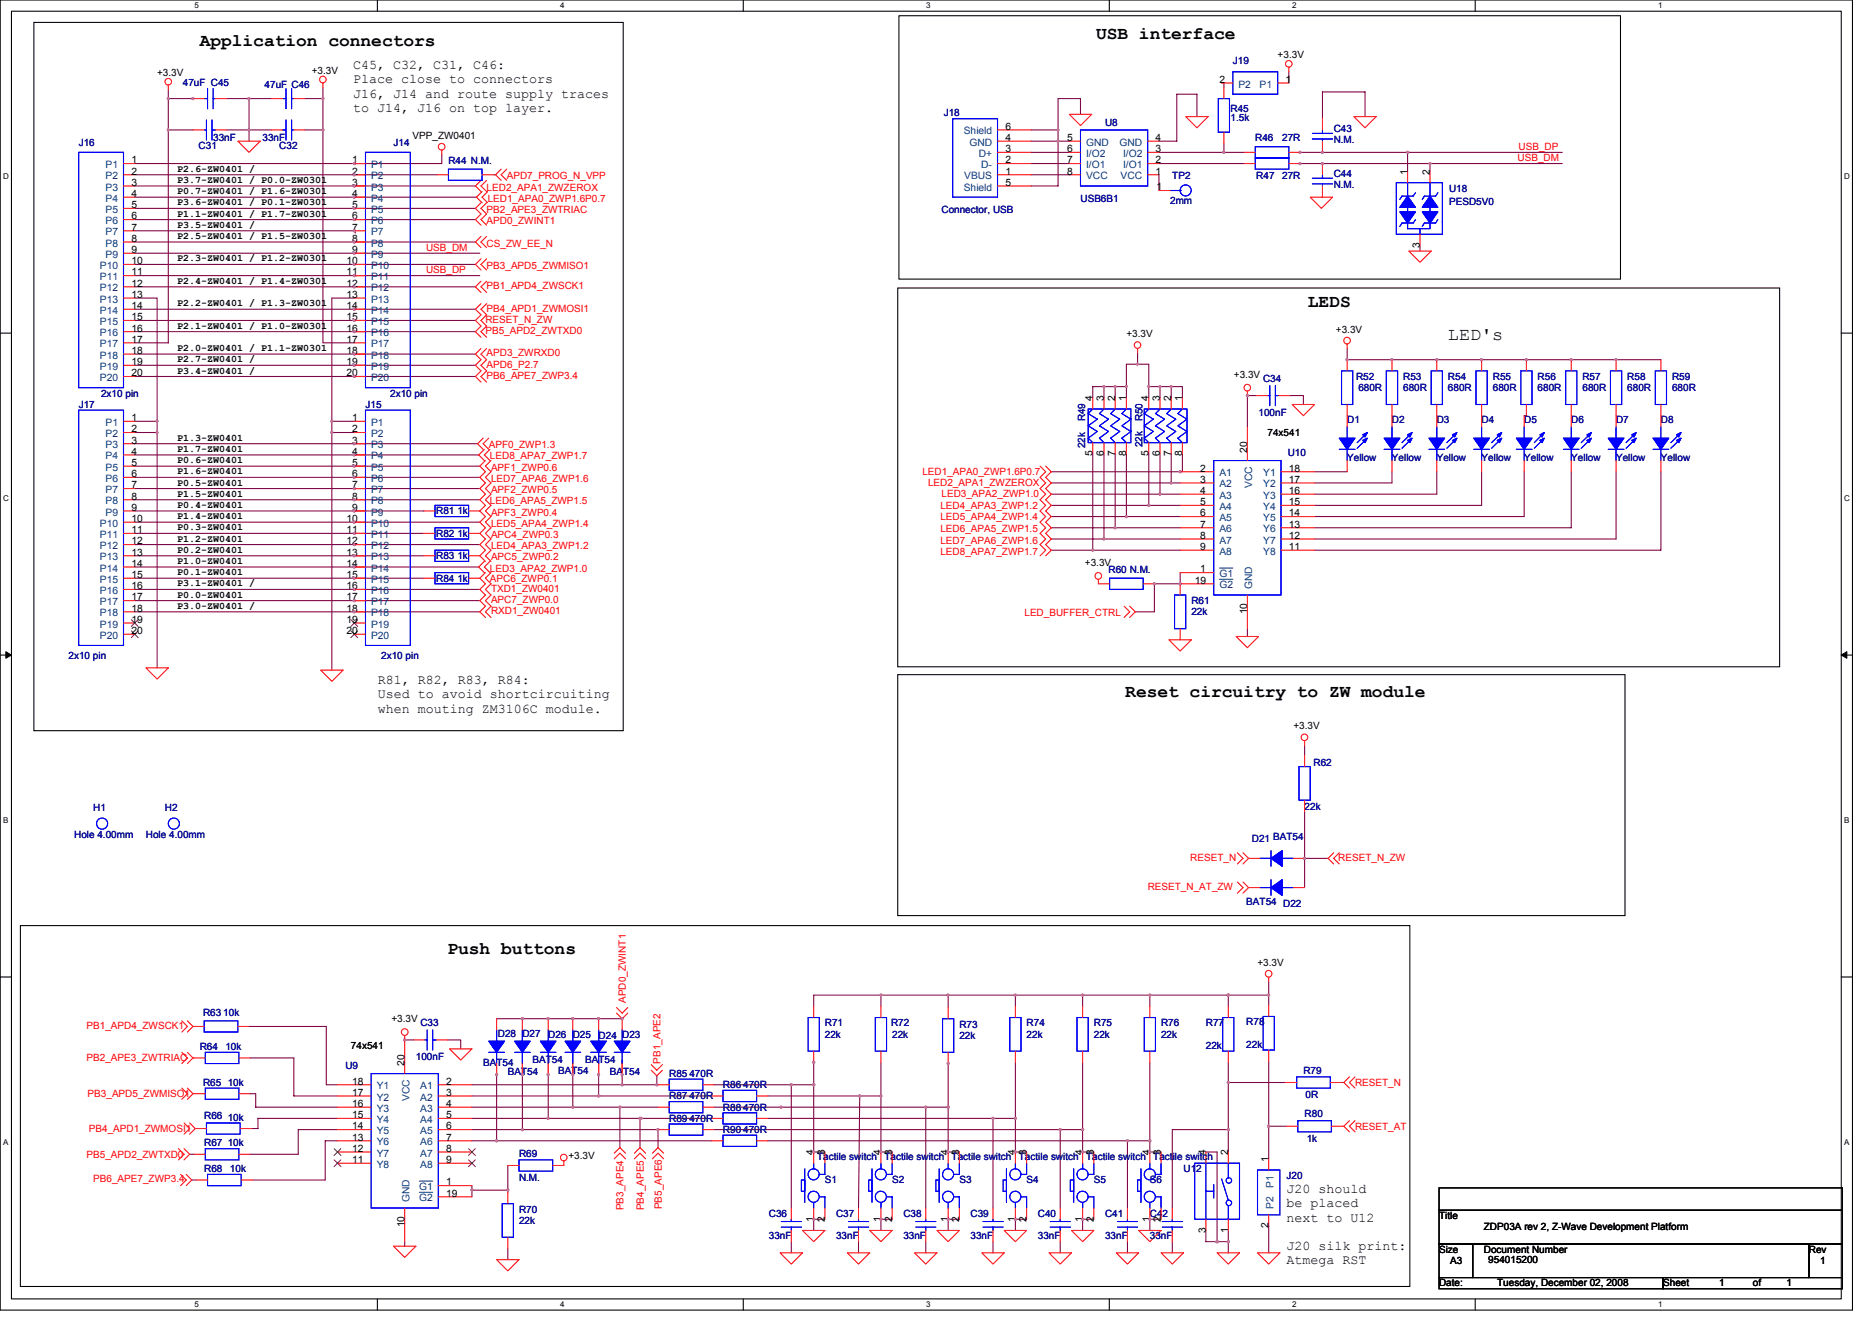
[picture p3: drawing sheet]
<svg xmlns="http://www.w3.org/2000/svg" width="297mm" height="210mm" viewBox="0 0 297 210" stroke-linecap="round" stroke-linejoin="round" font-family="sans-serif">
<defs><g id="words">
<g font-size="2.8">
<text x="31.7" y="7.3">Application connectors</text>
<text x="173.9" y="6.3">USB interface</text>
<text x="207.5" y="48.7">LEDS</text>
<text x="229.8" y="54">LED's</text>
<text x="178.6" y="110.6">Reset circuitry to ZW module</text>
<text x="71" y="151.3">Push buttons</text>
</g>
<g font-size="2.1">
<text x="56" y="10.9">C45, C32, C31, C46:</text>
<text x="56" y="13.2">Place close to connectors</text>
<text x="56" y="15.5">J16, J14 and route supply traces</text>
<text x="56" y="17.7">to J14, J16 on top layer.</text>
<text x="60" y="108.5">R81, R82, R83, R84:</text>
<text x="60" y="110.8">Used to avoid shortcircuiting</text>
<text x="60" y="113.1">when mouting ZM3106C module.</text>
<text x="204.1" y="189.3">J20 should</text>
<text x="204.1" y="191.5">be placed</text>
<text x="204.1" y="193.8">next to U12</text>
<text x="204.1" y="198.3">J20 silk print:</text>
<text x="204.1" y="200.6">Atmega RST</text>
</g>
<g font-size="1.6">
<text x="49.5" y="11.7">+3.3V</text>
<text x="202.7" y="9.2">+3.3V</text>
<text x="24.9" y="12.1">+3.3V</text>
<text x="193.5" y="13.1">2</text>
<text x="204" y="13.1">1</text>
<text x="65.5" y="22">VPP_ZW0401</text>
<text x="159.5" y="22.4">4</text>
<text x="159.5" y="20.6">6</text>
<text x="169.3" y="22.4">5</text>
<text x="183.4" y="22.4">4</text>
<text x="20.8" y="25.9">1</text>
<text x="20.8" y="27.7">2</text>
<text x="20.8" y="29.5">3</text>
<text x="28.1" y="27.3">P2.6-ZW0401 /</text>
<text x="28.1" y="29">P3.7-ZW0401 / P0.0-ZW0301</text>
<text x="55.9" y="25.9">1</text>
<text x="55.9" y="27.7">2</text>
<text x="55.9" y="29.5">3</text>
<text x="159.5" y="29.5">5</text>
<text x="159.5" y="24.2">3</text>
<text x="159.5" y="27.7">1</text>
<text x="159.5" y="25.9">2</text>
<text x="169.3" y="24.2">6</text>
<text x="169.3" y="25.9">7</text>
<text x="169.3" y="27.7">8</text>
<text x="183.4" y="27.7">1</text>
<text x="183.4" y="25.9">2</text>
<text x="183.4" y="24.2">3</text>
<text x="223.3" y="27.7" transform="rotate(-90 223.3 27.7)">1</text>
<text x="226.9" y="27.7" transform="rotate(-90 226.9 27.7)">2</text>
<text x="20.8" y="31.3">4</text>
<text x="20.8" y="33">5</text>
<text x="20.8" y="34.8">6</text>
<text x="28.1" y="30.8">P0.7-ZW0401 / P1.6-ZW0301</text>
<text x="28.1" y="32.6">P3.6-ZW0401 / P0.1-ZW0301</text>
<text x="28.1" y="34.4">P1.1-ZW0401 / P1.7-ZW0301</text>
<text x="55.9" y="31.3">4</text>
<text x="55.9" y="33">5</text>
<text x="55.9" y="34.8">6</text>
<text x="183.5" y="30.2">1</text>
<text x="20.8" y="36.6">7</text>
<text x="20.8" y="38.4">8</text>
<text x="20.8" y="40.2">9</text>
<text x="20.8" y="41.9">10</text>
<text x="28.1" y="36.2">P3.5-ZW0401 /</text>
<text x="28.1" y="37.9">P2.5-ZW0401 / P1.5-ZW0301</text>
<text x="28.1" y="41.5">P2.3-ZW0401 / P1.2-ZW0301</text>
<text x="55" y="41.9">10</text>
<text x="55.9" y="36.6">7</text>
<text x="55.9" y="38.4">8</text>
<text x="55.9" y="40.2">9</text>
<text x="225.3" y="39.3" transform="rotate(-90 225.3 39.3)">3</text>
<text x="20.8" y="43.7">11</text>
<text x="20.8" y="45.5">12</text>
<text x="20.8" y="47.3">13</text>
<text x="28.1" y="45">P2.4-ZW0401 / P1.4-ZW0301</text>
<text x="55" y="43.7">11</text>
<text x="55" y="45.5">12</text>
<text x="55" y="47.3">13</text>
<text x="20.8" y="49">14</text>
<text x="20.8" y="50.8">15</text>
<text x="20.8" y="52.6">16</text>
<text x="28.1" y="48.6">P2.2-ZW0401 / P1.3-ZW0301</text>
<text x="28.1" y="52.2">P2.1-ZW0401 / P1.0-ZW0301</text>
<text x="55" y="49">14</text>
<text x="55" y="50.8">15</text>
<text x="55" y="52.6">16</text>
<text x="178.7" y="53.5">+3.3V</text>
<text x="212" y="52.8">+3.3V</text>
<text x="20.8" y="54.4">17</text>
<text x="20.8" y="56.2">18</text>
<text x="20.8" y="57.9">19</text>
<text x="20.8" y="59.7">20</text>
<text x="28.1" y="55.7">P2.0-ZW0401 / P1.1-ZW0301</text>
<text x="28.1" y="57.5">P2.7-ZW0401 /</text>
<text x="28.1" y="59.3">P3.4-ZW0401 /</text>
<text x="55" y="54.4">17</text>
<text x="55" y="56.2">18</text>
<text x="55" y="57.9">19</text>
<text x="55" y="59.7">20</text>
<text x="195.8" y="59.9">+3.3V</text>
<text x="173.4" y="63.6" transform="rotate(-90 173.4 63.6)">4</text>
<text x="175.2" y="63.6" transform="rotate(-90 175.2 63.6)">3</text>
<text x="176.9" y="63.6" transform="rotate(-90 176.9 63.6)">2</text>
<text x="178.7" y="63.6" transform="rotate(-90 178.7 63.6)">1</text>
<text x="182.3" y="63.6" transform="rotate(-90 182.3 63.6)">4</text>
<text x="184" y="63.6" transform="rotate(-90 184 63.6)">3</text>
<text x="185.8" y="63.6" transform="rotate(-90 185.8 63.6)">2</text>
<text x="187.6" y="63.6" transform="rotate(-90 187.6 63.6)">1</text>
<text x="20.8" y="66.8">1</text>
<text x="20.8" y="68.6">2</text>
<text x="20.8" y="70.4">3</text>
<text x="28.1" y="69.9">P1.3-ZW0401</text>
<text x="28.1" y="71.7">P1.7-ZW0401</text>
<text x="55.9" y="66.8">1</text>
<text x="55.9" y="68.6">2</text>
<text x="55.9" y="70.4">3</text>
<text x="197.9" y="71.8" transform="rotate(-90 197.9 71.8)">20</text>
<text x="201.1" y="69.2">74x541</text>
<text x="20.8" y="72.2">4</text>
<text x="20.8" y="73.9">5</text>
<text x="20.8" y="75.7">6</text>
<text x="20.8" y="77.5">7</text>
<text x="28.1" y="75.3">P1.6-ZW0401</text>
<text x="28.1" y="73.5">P0.6-ZW0401</text>
<text x="28.1" y="77">P0.5-ZW0401</text>
<text x="55.9" y="72.2">4</text>
<text x="55.9" y="73.9">5</text>
<text x="55.9" y="75.7">6</text>
<text x="55.9" y="77.5">7</text>
<text x="173.4" y="72.4" transform="rotate(-90 173.4 72.4)">5</text>
<text x="175.2" y="72.4" transform="rotate(-90 175.2 72.4)">6</text>
<text x="176.9" y="72.4" transform="rotate(-90 176.9 72.4)">7</text>
<text x="178.7" y="72.4" transform="rotate(-90 178.7 72.4)">8</text>
<text x="182.3" y="72.4" transform="rotate(-90 182.3 72.4)">5</text>
<text x="184" y="72.4" transform="rotate(-90 184 72.4)">6</text>
<text x="185.8" y="72.4" transform="rotate(-90 185.8 72.4)">7</text>
<text x="187.6" y="72.4" transform="rotate(-90 187.6 72.4)">8</text>
<text x="190.5" y="74.8">2</text>
<text x="190.5" y="76.6">3</text>
<text x="204.5" y="74.8">18</text>
<text x="204.5" y="76.6">17</text>
<text x="20.8" y="79.3">8</text>
<text x="20.8" y="81">9</text>
<text x="20.8" y="82.8">10</text>
<text x="28.1" y="78.8">P1.5-ZW0401</text>
<text x="28.1" y="80.6">P0.4-ZW0401</text>
<text x="28.1" y="82.4">P1.4-ZW0401</text>
<text x="55" y="82.8">10</text>
<text x="55.9" y="79.3">8</text>
<text x="55.9" y="81">9</text>
<text x="190.5" y="78.4">4</text>
<text x="190.5" y="80.2">5</text>
<text x="190.5" y="81.9">6</text>
<text x="190.5" y="83.7">7</text>
<text x="204.5" y="78.4">16</text>
<text x="204.5" y="80.2">15</text>
<text x="204.5" y="81.9">14</text>
<text x="204.5" y="83.7">13</text>
<text x="20.8" y="84.6">11</text>
<text x="20.8" y="86.4">12</text>
<text x="20.8" y="88.2">13</text>
<text x="20.8" y="89.9">14</text>
<text x="28.1" y="84.2">P0.3-ZW0401</text>
<text x="28.1" y="85.9">P1.2-ZW0401</text>
<text x="28.1" y="87.7">P0.2-ZW0401</text>
<text x="28.1" y="89.5">P1.0-ZW0401</text>
<text x="55" y="84.6">11</text>
<text x="55" y="86.4">12</text>
<text x="55" y="88.2">13</text>
<text x="55" y="89.9">14</text>
<text x="172.1" y="89.8">+3.3V</text>
<text x="190.5" y="85.5">8</text>
<text x="190.5" y="87.3">9</text>
<text x="204.5" y="85.5">12</text>
<text x="204.5" y="87.3">11</text>
<text x="20.8" y="91.7">15</text>
<text x="20.8" y="93.5">16</text>
<text x="20.8" y="95.3">17</text>
<text x="28.1" y="94.8">P0.0-ZW0401</text>
<text x="28.1" y="91.3">P0.1-ZW0401</text>
<text x="28.1" y="93">P3.1-ZW0401 /</text>
<text x="55" y="91.7">15</text>
<text x="55" y="93.5">16</text>
<text x="55" y="95.3">17</text>
<text x="189.6" y="92.6">19</text>
<text x="190.5" y="90.8">1</text>
<text x="20.8" y="97">18</text>
<text x="20.8" y="98.8">19</text>
<text x="20.8" y="100.6">20</text>
<text x="28.1" y="96.6">P3.0-ZW0401 /</text>
<text x="55" y="97">18</text>
<text x="55" y="98.8">19</text>
<text x="55" y="100.6">20</text>
<text x="197.9" y="97.5" transform="rotate(-90 197.9 97.5)">10</text>
<text x="205.2" y="115.7">+3.3V</text>
<text x="199.5" y="153.3">+3.3V</text>
<text x="55.7" y="166.4">74x541</text>
<text x="62.1" y="162.2">+3.3V</text>
<text x="55.9" y="172.1">18</text>
<text x="55.9" y="173.9">17</text>
<text x="64.2" y="169.1" transform="rotate(-90 64.2 169.1)">20</text>
<text x="70.8" y="172.1">2</text>
<text x="70.8" y="173.9">3</text>
<text x="55.9" y="175.6">16</text>
<text x="55.9" y="177.4">15</text>
<text x="55.9" y="179.2">14</text>
<text x="70.8" y="175.6">4</text>
<text x="70.8" y="177.4">5</text>
<text x="70.8" y="179.2">6</text>
<text x="55.9" y="181">13</text>
<text x="55.9" y="182.8">12</text>
<text x="55.9" y="184.5">11</text>
<text x="70.8" y="181">7</text>
<text x="70.8" y="182.8">8</text>
<text x="70.8" y="184.5">9</text>
<text x="90.2" y="183.8">+3.3V</text>
<text x="129.1" y="183.3" transform="rotate(-90 129.1 183.3)">4</text>
<text x="130.9" y="183.3" transform="rotate(-90 130.9 183.3)">3</text>
<text x="139.8" y="183.3" transform="rotate(-90 139.8 183.3)">4</text>
<text x="141.5" y="183.3" transform="rotate(-90 141.5 183.3)">3</text>
<text x="150.4" y="183.3" transform="rotate(-90 150.4 183.3)">4</text>
<text x="152.2" y="183.3" transform="rotate(-90 152.2 183.3)">3</text>
<text x="161.1" y="183.3" transform="rotate(-90 161.1 183.3)">4</text>
<text x="162.9" y="183.3" transform="rotate(-90 162.9 183.3)">3</text>
<text x="171.8" y="183.3" transform="rotate(-90 171.8 183.3)">4</text>
<text x="173.5" y="183.3" transform="rotate(-90 173.5 183.3)">3</text>
<text x="182.4" y="183.3" transform="rotate(-90 182.4 183.3)">4</text>
<text x="184.2" y="183.3" transform="rotate(-90 184.2 183.3)">3</text>
<text x="191.3" y="183.3" transform="rotate(-90 191.3 183.3)">4</text>
<text x="194.9" y="183.3" transform="rotate(-90 194.9 183.3)">2</text>
<text x="201.3" y="184.4" transform="rotate(-90 201.3 184.4)">1</text>
<text x="70.8" y="188.1">1</text>
<text x="70.8" y="189.9">19</text>
<text x="64.2" y="194.7" transform="rotate(-90 64.2 194.7)">10</text>
<text x="129.1" y="193.8" transform="rotate(-90 129.1 193.8)">1</text>
<text x="130.9" y="193.8" transform="rotate(-90 130.9 193.8)">2</text>
<text x="139.8" y="193.8" transform="rotate(-90 139.8 193.8)">1</text>
<text x="141.5" y="193.8" transform="rotate(-90 141.5 193.8)">2</text>
<text x="150.4" y="193.8" transform="rotate(-90 150.4 193.8)">1</text>
<text x="152.2" y="193.8" transform="rotate(-90 152.2 193.8)">2</text>
<text x="161.1" y="193.8" transform="rotate(-90 161.1 193.8)">1</text>
<text x="162.9" y="193.8" transform="rotate(-90 162.9 193.8)">2</text>
<text x="171.8" y="193.8" transform="rotate(-90 171.8 193.8)">1</text>
<text x="173.5" y="193.8" transform="rotate(-90 173.5 193.8)">2</text>
<text x="182.4" y="193.8" transform="rotate(-90 182.4 193.8)">1</text>
<text x="184.2" y="193.8" transform="rotate(-90 184.2 193.8)">2</text>
<text x="191.3" y="195.6" transform="rotate(-90 191.3 195.6)">3</text>
<text x="194.9" y="195.6" transform="rotate(-90 194.9 195.6)">1</text>
<text x="201.3" y="194.9" transform="rotate(-90 201.3 194.9)">2</text>
<text x="228.3" y="193.4">Title</text>
<text x="235.5" y="195.2">ZDP03A rev 2, Z-Wave Development Platform</text>
<text x="228.3" y="198.8">Size</text>
<text x="230.1" y="200.6">A3</text>
<text x="235.5" y="198.8">Document Number</text>
<text x="236.2" y="200.4">954015200</text>
<text x="287" y="198.8">Rev</text>
<text x="288.8" y="200.6">1</text>
<text x="228.3" y="204.1">Date:</text>
<text x="237.6" y="204.1">Tuesday, December 02, 2008</text>
<text x="263.9" y="204.1">Sheet</text>
<text x="272.8" y="204.1">1</text>
<text x="278.1" y="204.1">of</text>
<text x="283.5" y="204.1">1</text>
</g>
<g font-size="1.6" fill="#000080">
<text x="195.6" y="10.1">J19</text>
<text x="29" y="13.7">47uF C45</text>
<text x="42" y="14">47uF C46</text>
<text x="195.3" y="17.8">R45</text>
<text x="12.5" y="23.1">J16</text>
<text x="31.5" y="23.6">C31</text>
<text x="33.8" y="22.4">33nF</text>
<text x="41.7" y="22.4">33nF</text>
<text x="44.3" y="23.6">C32</text>
<text x="62.4" y="23.1">J14</text>
<text x="149.8" y="18.5">J18</text>
<text x="175.3" y="19.9">U8</text>
<text x="195.3" y="19.2">1.5k</text>
<text x="199.2" y="22.4">R46</text>
<text x="203.4" y="22.4">27R</text>
<text x="211.6" y="21">C43</text>
<text x="211.6" y="22.8">N.M.</text>
<text x="71.2" y="26">R44 N.M.</text>
<text x="186" y="28.4">TP2</text>
<text x="199.3" y="28.4">R47</text>
<text x="203.4" y="28.4">27R</text>
<text x="211.6" y="28.1">C44</text>
<text x="211.6" y="29.9">N.M.</text>
<text x="149.4" y="33.8">Connector, USB</text>
<text x="171.4" y="32">USB6B1</text>
<text x="185.7" y="32.4">2mm</text>
<text x="229.9" y="30.4">U18</text>
<text x="229.9" y="32.5">PESD5V0</text>
<text x="12.5" y="64.7">J17</text>
<text x="16" y="62.9">2x10 pin</text>
<text x="58" y="64.7">J15</text>
<text x="61.9" y="62.9">2x10 pin</text>
<text x="199.7" y="66">100nF</text>
<text x="200.4" y="60.6">C34</text>
<text x="215.2" y="60.3">R52</text>
<text x="215.5" y="62">680R</text>
<text x="222.6" y="60.3">R53</text>
<text x="222.6" y="62">680R</text>
<text x="229.8" y="60.3">R54</text>
<text x="229.8" y="62">680R</text>
<text x="236.9" y="60.3">R55</text>
<text x="236.9" y="62">680R</text>
<text x="244" y="60.3">R56</text>
<text x="244" y="62">680R</text>
<text x="251.1" y="60.3">R57</text>
<text x="251.1" y="62">680R</text>
<text x="258.2" y="60.3">R58</text>
<text x="258.2" y="62">680R</text>
<text x="265.3" y="60.3">R59</text>
<text x="265.3" y="62">680R</text>
<text x="172.2" y="71.1" transform="rotate(-90 172.2 71.1)">22k</text>
<text x="172.2" y="66.8" transform="rotate(-90 172.2 66.8)">R49</text>
<text x="181.3" y="71" transform="rotate(-90 181.3 71)">22k</text>
<text x="181.3" y="66.8" transform="rotate(-90 181.3 66.8)">R50</text>
<text x="213.8" y="67">D1</text>
<text x="220.9" y="67">D2</text>
<text x="228" y="67">D3</text>
<text x="235.1" y="67">D4</text>
<text x="241.8" y="67">D5</text>
<text x="249.3" y="67">D6</text>
<text x="256.4" y="67">D7</text>
<text x="263.5" y="67">D8</text>
<text x="204.3" y="72.4">U10</text>
<text x="213.8" y="73.1">Yellow</text>
<text x="220.9" y="73.1">Yellow</text>
<text x="228" y="73.1">Yellow</text>
<text x="235.1" y="73.1">Yellow</text>
<text x="241.8" y="73.1">Yellow</text>
<text x="249.3" y="73.1">Yellow</text>
<text x="256.4" y="73.1">Yellow</text>
<text x="263.5" y="73.1">Yellow</text>
<text x="69.2" y="81.6">R81 1k</text>
<text x="69.2" y="88.7">R83 1k</text>
<text x="69.2" y="85.2">R82 1k</text>
<text x="69.2" y="92.3">R84 1k</text>
<text x="175.9" y="90.8">R60 N.M.</text>
<text x="189" y="95.8">R61</text>
<text x="189" y="97.6">22k</text>
<text x="10.9" y="104.5">2x10 pin</text>
<text x="60.5" y="104.5">2x10 pin</text>
<text x="208.4" y="121.6">R62</text>
<text x="14.8" y="128.7">H1</text>
<text x="26.2" y="128.7">H2</text>
<text x="207" y="128.5">22k</text>
<text x="11.8" y="133">Hole 4.00mm</text>
<text x="23.2" y="133">Hole 4.00mm</text>
<text x="198.6" y="133.5">D21 BAT54</text>
<text x="197.8" y="143.7">BAT54 D22</text>
<text x="32.2" y="161.3">R63 10k</text>
<text x="31.7" y="166.6">R64</text>
<text x="35.8" y="166.6">10k</text>
<text x="66.7" y="162.9">C33</text>
<text x="79" y="164.5">D28 D27</text>
<text x="87" y="164.6">D26 D25</text>
<text x="95" y="164.8">D24 D23</text>
<text x="130.9" y="162.9">R71</text>
<text x="130.9" y="164.6">22k</text>
<text x="141.4" y="162.9">R72</text>
<text x="141.6" y="164.6">22k</text>
<text x="152.2" y="163">R73</text>
<text x="152.2" y="164.8">22k</text>
<text x="162.9" y="162.9">R74</text>
<text x="162.9" y="164.6">22k</text>
<text x="173.6" y="162.9">R75</text>
<text x="173.6" y="164.6">22k</text>
<text x="184.2" y="162.9">R76</text>
<text x="184.2" y="164.6">22k</text>
<text x="191.3" y="162.9">R77</text>
<text x="191.3" y="166.4">22k</text>
<text x="197.8" y="162.7">R78</text>
<text x="197.8" y="166.2">22k</text>
<text x="32.2" y="172.3">R65 10k</text>
<text x="54.8" y="169.6">U9</text>
<text x="66" y="168.2">100nF</text>
<text x="76.7" y="169.1">BAT54</text>
<text x="80.6" y="170.5">BAT54</text>
<text x="84.5" y="168.7">BAT54</text>
<text x="88.6" y="170.3">BAT54</text>
<text x="92.9" y="168.7">BAT54</text>
<text x="96.8" y="170.5">BAT54</text>
<text x="106.2" y="170.9">R85 470R</text>
<text x="114.7" y="172.6">R86 470R</text>
<text x="206.8" y="170.3">R79</text>
<text x="32.4" y="177.6">R66</text>
<text x="36.1" y="177.8">10k</text>
<text x="106.2" y="174.4">R87 470R</text>
<text x="106.2" y="178">R89 470R</text>
<text x="114.7" y="176.2">R88 470R</text>
<text x="114.7" y="179.7">R90 470R</text>
<text x="207" y="177.3">R80</text>
<text x="207.2" y="174.2">0R</text>
<text x="32.4" y="181.9">R67 10k</text>
<text x="32.4" y="186">R68</text>
<text x="36.5" y="186">10k</text>
<text x="82.4" y="183.5">R69</text>
<text x="129.7" y="184">Tactile switch</text>
<text x="140.3" y="184">Tactile switch</text>
<text x="151" y="184">Tactile switch</text>
<text x="161.7" y="184">Tactile switch</text>
<text x="172.3" y="184">Tactile switch</text>
<text x="183" y="184">Tactile switch</text>
<text x="187.8" y="186">U12</text>
<text x="207.3" y="181.2">1k</text>
<text x="82.4" y="187.4">N.M.</text>
<text x="130.9" y="187.7">S1</text>
<text x="141.6" y="187.7">S2</text>
<text x="152.2" y="187.7">S3</text>
<text x="162.9" y="187.7">S4</text>
<text x="173.6" y="187.7">S5</text>
<text x="182.5" y="187.7">S6</text>
<text x="204.1" y="187">J20</text>
<text x="82.4" y="192.4">R70</text>
<text x="82.4" y="194.2">22k</text>
<text x="122" y="193.1">C36</text>
<text x="122" y="196.6">33nF</text>
<text x="132.7" y="193.1">C37</text>
<text x="132.7" y="196.6">33nF</text>
<text x="143.3" y="193.1">C38</text>
<text x="143.3" y="196.6">33nF</text>
<text x="154" y="193.1">C39</text>
<text x="154" y="196.6">33nF</text>
<text x="164.7" y="193.1">C40</text>
<text x="164.7" y="196.6">33nF</text>
<text x="175.3" y="193.1">C41</text>
<text x="175.3" y="196.6">33nF</text>
<text x="182.5" y="193.1">C42</text>
<text x="182.5" y="196.6">33nF</text>
</g>
<g font-size="1.6" fill="#004080">
<text x="196.5" y="13.9">P2</text>
<text x="199.9" y="13.9">P1</text>
<text x="152.9" y="21.3">Shield</text>
<text x="153.8" y="23.1">GND</text>
<text x="172.3" y="23.1">GND</text>
<text x="177.6" y="23.1">GND</text>
<text x="16.7" y="26.7">P1</text>
<text x="16.7" y="28.4">P2</text>
<text x="58.9" y="26.7">P1</text>
<text x="58.9" y="28.4">P2</text>
<text x="153" y="28.4">VBUS</text>
<text x="155.3" y="24.9">D+</text>
<text x="155.7" y="26.7">D-</text>
<text x="172.3" y="24.9">I/O2</text>
<text x="172.3" y="26.7">I/O1</text>
<text x="172.3" y="28.4">VCC</text>
<text x="177.8" y="28.4">VCC</text>
<text x="178.2" y="26.7">I/O1</text>
<text x="178.2" y="24.9">I/O2</text>
<text x="16.7" y="30.2">P3</text>
<text x="16.7" y="32">P4</text>
<text x="16.7" y="33.8">P5</text>
<text x="16.7" y="35.6">P6</text>
<text x="58.9" y="30.2">P3</text>
<text x="58.9" y="32">P4</text>
<text x="58.9" y="33.8">P5</text>
<text x="58.9" y="35.6">P6</text>
<text x="152.9" y="30.2">Shield</text>
<text x="16.7" y="37.3">P7</text>
<text x="16.7" y="39.1">P8</text>
<text x="16.7" y="40.9">P9</text>
<text x="58.9" y="37.3">P7</text>
<text x="58.9" y="39.1">P8</text>
<text x="58.9" y="40.9">P9</text>
<text x="15.9" y="42.7">P10</text>
<text x="15.9" y="44.4">P11</text>
<text x="15.9" y="46.2">P12</text>
<text x="58.9" y="42.7">P10</text>
<text x="58.9" y="44.4">P11</text>
<text x="58.9" y="46.2">P12</text>
<text x="15.9" y="48">P13</text>
<text x="15.9" y="49.8">P14</text>
<text x="15.9" y="51.6">P15</text>
<text x="15.9" y="53.3">P16</text>
<text x="58.9" y="48">P13</text>
<text x="58.9" y="49.8">P14</text>
<text x="58.9" y="51.6">P15</text>
<text x="58.9" y="53.3">P16</text>
<text x="15.9" y="55.1">P17</text>
<text x="15.9" y="56.9">P18</text>
<text x="15.9" y="58.7">P19</text>
<text x="58.9" y="55.1">P17</text>
<text x="58.9" y="56.9">P18</text>
<text x="58.9" y="58.7">P19</text>
<text x="15.9" y="60.5">P20</text>
<text x="58.9" y="60.5">P20</text>
<text x="16.7" y="67.6">P1</text>
<text x="16.7" y="69.3">P2</text>
<text x="16.7" y="71.1">P3</text>
<text x="58.9" y="67.6">P1</text>
<text x="58.9" y="69.3">P2</text>
<text x="58.9" y="71.1">P3</text>
<text x="16.7" y="72.9">P4</text>
<text x="16.7" y="74.7">P5</text>
<text x="16.7" y="76.5">P6</text>
<text x="58.9" y="72.9">P4</text>
<text x="58.9" y="74.7">P5</text>
<text x="58.9" y="76.5">P6</text>
<text x="193.5" y="75.6">A1</text>
<text x="193.5" y="77.3">A2</text>
<text x="198.7" y="77.4" transform="rotate(-90 198.7 77.4)">VCC</text>
<text x="200.4" y="75.6">Y1</text>
<text x="200.4" y="77.3">Y2</text>
<text x="15.9" y="83.6">P10</text>
<text x="16.7" y="78.2">P7</text>
<text x="16.7" y="80">P8</text>
<text x="16.7" y="81.8">P9</text>
<text x="58.9" y="78.2">P7</text>
<text x="58.9" y="80">P8</text>
<text x="58.9" y="81.8">P9</text>
<text x="58.9" y="83.6">P10</text>
<text x="193.5" y="79.1">A3</text>
<text x="193.5" y="80.9">A4</text>
<text x="193.5" y="82.7">A5</text>
<text x="200.4" y="79.1">Y3</text>
<text x="200.4" y="80.9">Y4</text>
<text x="200.4" y="82.7">Y5</text>
<text x="15.9" y="85.3">P11</text>
<text x="15.9" y="87.1">P12</text>
<text x="15.9" y="88.9">P13</text>
<text x="58.9" y="85.3">P11</text>
<text x="58.9" y="87.1">P12</text>
<text x="58.9" y="88.9">P13</text>
<text x="193.5" y="84.5">A6</text>
<text x="193.5" y="86.2">A7</text>
<text x="193.5" y="88">A8</text>
<text x="200.4" y="84.5">Y6</text>
<text x="200.4" y="86.2">Y7</text>
<text x="200.4" y="88">Y8</text>
<text x="15.9" y="90.7">P14</text>
<text x="15.9" y="92.5">P15</text>
<text x="15.9" y="94.2">P16</text>
<text x="58.9" y="90.7">P14</text>
<text x="58.9" y="92.5">P15</text>
<text x="58.9" y="94.2">P16</text>
<text x="193.5" y="91.6">G1</text>
<text x="193.5" y="93.3">G2</text>
<text x="198.7" y="93.5" transform="rotate(-90 198.7 93.5)">GND</text>
<text x="15.9" y="96">P17</text>
<text x="15.9" y="97.8">P18</text>
<text x="15.9" y="99.6">P19</text>
<text x="15.9" y="101.3">P20</text>
<text x="58.9" y="96">P17</text>
<text x="58.9" y="97.8">P18</text>
<text x="58.9" y="99.6">P19</text>
<text x="58.9" y="101.3">P20</text>
<text x="59.8" y="172.8">Y1</text>
<text x="66.7" y="172.8">A1</text>
<text x="59.8" y="174.6">Y2</text>
<text x="59.8" y="176.4">Y3</text>
<text x="59.8" y="178.2">Y4</text>
<text x="59.8" y="179.9">Y5</text>
<text x="65" y="174.7" transform="rotate(-90 65 174.7)">VCC</text>
<text x="66.7" y="174.6">A2</text>
<text x="66.7" y="176.4">A3</text>
<text x="66.7" y="178.2">A4</text>
<text x="66.7" y="179.9">A5</text>
<text x="59.8" y="181.7">Y6</text>
<text x="59.8" y="183.5">Y7</text>
<text x="59.8" y="185.3">Y8</text>
<text x="66.7" y="181.7">A6</text>
<text x="66.7" y="183.5">A7</text>
<text x="66.7" y="185.3">A8</text>
<text x="65" y="190.8" transform="rotate(-90 65 190.8)">GND</text>
<text x="66.5" y="188.8">G1</text>
<text x="66.5" y="190.6">G2</text>
<text x="202.1" y="191.9" transform="rotate(-90 202.1 191.9)">P2</text>
<text x="202.1" y="188.5" transform="rotate(-90 202.1 188.5)">P1</text>
</g>
<g font-size="1.6" fill="#f00">
<text x="241" y="23.8">USB_DP</text>
<text x="80.4" y="28.4">APD7_PROG_N_VPP</text>
<text x="240.8" y="25.6">USB_DM</text>
<text x="77.2" y="30.2">LED2_APA1_ZWZEROX</text>
<text x="77.2" y="35.6">APD0_ZWINT1</text>
<text x="77.2" y="33.8">PB2_APE3_ZWTRIAC</text>
<text x="77.4" y="32">LED1_APA0_ZWP1.6P0.7</text>
<text x="67.6" y="39.8">USB_DM</text>
<text x="77.2" y="39.1">CS_ZW_EE_N</text>
<text x="67.6" y="43.4">USB_DP</text>
<text x="77.2" y="42.7">PB3_APD5_ZWMISO1</text>
<text x="77.2" y="45.9">PB1_APD4_ZWSCK1</text>
<text x="77" y="53">PB5_APD2_ZWTXD0</text>
<text x="77" y="51.2">RESET_N_ZW</text>
<text x="77.2" y="49.4">PB4_APD1_ZWMOSI1</text>
<text x="77.2" y="56.5">APD3_ZWRXD0</text>
<text x="77.2" y="58.3">APD6_P2.7</text>
<text x="77.2" y="60.1">PB6_APE7_ZWP3.4</text>
<text x="77.6" y="71.1">APF0_ZWP1.3</text>
<text x="77.7" y="72.9">LED8_APA7_ZWP1.7</text>
<text x="77.9" y="74.7">APF1_ZWP0.6</text>
<text x="77.9" y="76.5">LED7_APA6_ZWP1.6</text>
<text x="146.4" y="75.4">LED1_APA0_ZWP1.6P0.7</text>
<text x="147.3" y="77.2">LED2_APA1_ZWZEROX</text>
<text x="77.7" y="80">LED6_APA5_ZWP1.5</text>
<text x="77.9" y="78.2">APF2_ZWP0.5</text>
<text x="77.9" y="81.8">APF3_ZWP0.4</text>
<text x="77.9" y="83.6">LED5_APA4_ZWP1.4</text>
<text x="149.2" y="80.7">LED4_APA3_ZWP1.2</text>
<text x="149.2" y="82.5">LED5_APA4_ZWP1.4</text>
<text x="149.4" y="78.9">LED3_APA2_ZWP1.0</text>
<text x="77.9" y="85.3">APC4_ZWP0.3</text>
<text x="77.9" y="88.9">APC5_ZWP0.2</text>
<text x="77.9" y="87.1">LED4_APA3_ZWP1.2</text>
<text x="149.2" y="84.5">LED6_APA5_ZWP1.5</text>
<text x="149.2" y="86.2">LED7_APA6_ZWP1.6</text>
<text x="149.2" y="88">LED8_APA7_ZWP1.7</text>
<text x="77.7" y="92.3">APC6_ZWP0.1</text>
<text x="77.7" y="90.7">LED3_APA2_ZWP1.0</text>
<text x="77.9" y="93.9">TXD1_ZW0401</text>
<text x="77.9" y="95.7">APC7_ZWP0.0</text>
<text x="77.9" y="97.4">RXD1_ZW0401</text>
<text x="162.6" y="97.8">LED_BUFFER_CTRL</text>
<text x="188.9" y="136.5">RESET_N</text>
<text x="212.3" y="136.5">RESET_N_ZW</text>
<text x="182.1" y="141.2">RESET_N_AT_ZW</text>
<text x="99.3" y="159.1" transform="rotate(-90 99.3 159.1)">APD0_ZWINT1</text>
<text x="13.7" y="163.2">PB1_APD4_ZWSCK1</text>
<text x="13.7" y="168.4">PB2_APE3_ZWTRIAC</text>
<text x="104.8" y="168.7" transform="rotate(-90 104.8 168.7)">PB1_APE2</text>
<text x="215" y="172.3">RESET_N</text>
<text x="13.9" y="174.1">PB3_APD5_ZWMISO1</text>
<text x="14.1" y="179.6">PB4_APD1_ZWMOSI1</text>
<text x="215" y="179.2">RESET_AT</text>
<text x="13.7" y="183.7">PB5_APD2_ZWTXD0</text>
<text x="14.8" y="187.6">PB6_APE7_ZWP3.4</text>
<text x="105" y="191.9" transform="rotate(-90 105 191.9)">PB5_APE6</text>
<text x="99" y="192" transform="rotate(-90 99 192)">PB3_APE4</text>
<text x="102.1" y="192" transform="rotate(-90 102.1 192)">PB4_APE5</text>
</g>
<g font-size="1.3">
<text x="30.8" y="1.3">5</text>
<text x="88.9" y="1.3">4</text>
<text x="147" y="1.3">3</text>
<text x="205" y="1.3">2</text>
<text x="263.1" y="1.3">1</text>
<text x=".5" y="28.4">D</text>
<text x="292.6" y="28.4">D</text>
<text x=".5" y="79.5">C</text>
<text x="292.6" y="79.5">C</text>
<text x=".5" y="130.6">B</text>
<text x="292.6" y="130.6">B</text>
<text x=".5" y="181.7">A</text>
<text x="292.6" y="181.7">A</text>
<text x="30.8" y="207.4">5</text>
<text x="88.9" y="207.4">4</text>
<text x="147" y="207.4">3</text>
<text x="205" y="207.4">2</text>
<text x="263.1" y="207.4">1</text>
</g>
</g></defs>
<path d="M0 0h293.9v207.9h-293.9zM1.8 1.8h290.4v204.3h-290.4z" fill="none" stroke="#000" stroke-width=".17"/>
<g fill="#fff">
<path d="M30.8 .2h.7v1.4h-.7z"/>
<path d="M30.8 206.3h.7v1.4h-.7z"/>
</g>
<path d="M59.9 0v1.8M59.9 206.1v1.8" fill="none" stroke="#000" stroke-width=".17"/>
<g fill="#fff">
<path d="M88.9 .2h.7v1.4h-.7z"/>
<path d="M88.9 206.3h.7v1.4h-.7z"/>
</g>
<path d="M117.9 0v1.8M117.9 206.1v1.8" fill="none" stroke="#000" stroke-width=".17"/>
<g fill="#fff">
<path d="M147 .2h.7v1.4h-.7z"/>
<path d="M147 206.3h.7v1.4h-.7z"/>
</g>
<path d="M176 0v1.8M176 206.1v1.8" fill="none" stroke="#000" stroke-width=".17"/>
<g fill="#fff">
<path d="M205 .2h.7v1.4h-.7z"/>
<path d="M205 206.3h.7v1.4h-.7z"/>
</g>
<path d="M234.1 0v1.8M234.1 206.1v1.8" fill="none" stroke="#000" stroke-width=".17"/>
<g fill="#fff">
<path d="M263.1 .2h.7v1.4h-.7z"/>
<path d="M263.1 206.3h.7v1.4h-.7z"/>
<path d="M.5 27.3h.9v1.4h-.9z"/>
<path d="M292.6 27.3h.9v1.4h-.9z"/>
<path d="M.5 78.4h.9v1.4h-.9z"/>
<path d="M292.6 78.4h.9v1.4h-.9z"/>
</g>
<path d="M0 52.9h1.8M292.2 52.9h1.7" fill="none" stroke="#000" stroke-width=".17"/>
<g fill="#fff">
<path d="M.5 129.5h.8v1.4h-.8z"/>
<path d="M292.6 129.5h.9v1.4h-.9z"/>
</g>
<path d="M0 103.9h1.8M292.2 103.9h1.7" fill="none" stroke="#000" stroke-width=".17"/>
<path d="M.9 103.4l.9 .5-.9 .5zM292.2 103.9l.8-.5v1z" fill="#000" stroke="#000" stroke-width=".16"/>
<g fill="#fff">
<path d="M.5 180.5h.8v1.4h-.8z"/>
<path d="M292.6 180.5h.9v1.4h-.9z"/>
</g>
<g fill="none" stroke="#000" stroke-width=".17">
<path d="M5.4 3.6h93.5v112.3h-93.5zM142.6 2.5h114.5v41.8h-114.5zM142.4 45.7h140v60.1h-140zM142.4 107h115.4v38.3h-115.4zM0 155h1.8M3.2 146.9h220.5v57.2h-220.5zM292.2 155h1.7M228.3 188.5h64.1v3.5h-64.1zM228.3 192h64.1v5.4h-64.1zM228.3 197.4h5.4v5.3h-5.4zM233.7 197.4h53.3v5.3h-53.3zM287 197.4h5.4v5.3h-5.4z"/>
<path d="M228.3 202.7h35.6v1.8h-35.6zM263.9 202.7h28.5v1.8h-28.5z"/>
</g>
<g fill="none" stroke="#800040" stroke-width=".17">
<path d="M26.7 14.2v40.2h-5.3M26.7 15.6h4.1M36 15.6h3.5v6.8M39.5 15.6h3.6M48.4 15.6h2.8v5M51.2 13.9v1.7M171.4 18.1v-2.5h-3.5v13.9h-4.3M189.9 18.5v-3.6h-3.2v7.5h-2.8M193.8 13.2h.4v.7M204.5 11.4v1.8M216.6 18.5v-3.9h-6.8v4.2M21.4 36.6h34.8l.2 .4"/>
<path d="M21.4 29.5h54M21.4 31.3h54.2M21.4 33.1h54M21.4 34.8h54M21.4 38.4h54M21.4 27.7h48M26.7 20.6h3.9M36 20.6h7.1M48.4 20.6h2.8M51.2 20.6v33.8h5M70.1 24.5v1.5h-48.7M78.3 27.7h.3"/>
<path d="M163.6 20.6h4.3M163.6 26h6.1M163.6 27.7h6.1M163.6 22.4h6.1M163.6 24.2h6.1M183.9 26h13.5M183.9 27.7v2.5M183.9 24.2h13.5M194.2 22.8v1.4M206.3 24.2h17v3M206.3 26h41.6M209.7 31.3h.1"/>
<path d="M223.3 24.2h24.6M225.3 38.9v.9M226.9 26v1.2M21.4 47.3h3.5v19.5M21.4 59.7h54M21.4 43.7h54.7M21.4 45.5h54M21.4 49.1h54M21.4 50.8h54M21.4 56.2h54M21.4 42h54M21.4 58h54"/>
<path d="M21.4 52.6h54M21.4 40.2h54.7M56.2 47.3h-3.5v59M180.5 56v1.8M213.8 55.3v1.8h49.7M21.4 66.8h3.5M21.4 70.4h54.4M21.4 79.3h54.7M21.4 77.5h54.7M21.4 68.6h3.5M21.4 74h54.7M21.4 72.2h54.6"/>
<path d="M21.4 75.7h54.7M24.9 66.8v39.2M52.7 66.8h3.5M52.7 68.6h3.5M166.8 76.6h20.5M166.8 78.4h20.5M173.4 72v15.3h-6.6M175.2 72v13.5h-8.4M175.2 61.3v1.8M177 61.3v1.8M177 72v11.7M178.7 63.1v-5.3h3.6v3.5h1.8v1.8"/>
<path d="M178.7 72v10h-11.9M178.7 61.3h-5.3v1.8M182.3 61.3v1.8M182.3 72v8.2M184.1 61.3h1.7M184.1 72v6.4M185.8 61.3h1.8v1.8M185.8 61.3v1.8M185.8 72v4.6M187.6 72v2.8h-20.8M199.3 62.8h-1.4v4.9M204.7 62.8h2.1v1.4"/>
<path d="M208.6 74.8h5.2M220.9 74.8v1.8h-12.3M228 74.8v3.6h-19.4M235.1 74.8v5.4h-26.5M241.8 74.8v7.2h-33.2M241.8 66h.4M249.3 74.8v8.9h-40.7M256.4 74.8v10.7h-47.8M263.5 74.8v12.5h-54.9M21.4 82.8h54.7M21.4 84.6h45.8M21.4 86.4h54.7"/>
<path d="M21.4 90h54.6M21.4 93.5h54.7M21.4 97.1h54.7M21.4 88.2h45.8M21.4 81.1h45.8M21.4 95.3h54.7M21.4 91.7h45.8M166.8 83.7h20.5M166.8 80.2h20.5M173.4 87.3h13.9M175.2 85.5h12.1M178.7 82h8.6"/>
<path d="M187.3 90.8v1.8h-4.1v4.5h-3.1M197.9 99.7v1.3M207 118.2v1.6M207 128.7v12.1M207 136.2h3.7M139.8 157.9v1.8M150.4 157.9h10.7v1.8M150.4 157.9h-21.3v1.8M150.4 157.9v2M161.1 157.9h40.2M171.8 157.9v1.8M182.5 157.9v1.8"/>
<path d="M194.9 157.9v1.8M201.3 155.7v3.8M30.6 167.9h.2M30.6 173.5h.2M39.5 162.9h12.3v9.2h1.7M39.7 167.9h6.9v6h6.9M39.7 173.5h.9v2.2h12.9M53.5 179.2h-6.2v3.9h-7.6M53.5 177.4h-12.6v1.6h-1M64.2 165h1.5M71 165h2.1v1.4M74.9 179.2h29.5v2.9"/>
<path d="M74.9 177.4h12.1M74.9 173.9h38M74.9 172.1h29.5M74.9 175.7h29.5M78.8 169.1v11.9M78.8 161.6h20.1M82.9 168.7v10.5M87 177.4h14.6v4.7M87 168.2v9.2M90.9 168.2v7.5M95 168.2v5.7M98.4 175.7v6.4"/>
<path d="M98.7 168.2v3.9M101.6 177.4h11.3M104.2 170.7v1.4M113.3 179.2h58.5M113.3 172.1h15.8M113.3 175.7h37.1M121.8 177.4h39.3M121.8 173.9h18M125.6 172.1v19.6M129.1 168.6v14.2h1.8M136.4 173.9l-.2 17.8M139.8 168.6v14.2h1.8"/>
<path d="M146.9 175.7v16M150.4 168.7v14.1h1.8M157.6 177.4v14.3M161.1 168.6v14.2h1.8M168.2 179.2v12.5M171.8 168.6v14.2h1.8M182.5 168.6v14.2h1.7M194.9 168.6v14.2M194.9 179.2h-8.9v12.5M194.9 171.7h9.1M201.3 168.4v15.5M201.3 178.7h2.8"/>
<path d="M212.9 171.7h.3M213 178.7h.2M30.1 183.1h.7M30.4 187.2h.8M53.5 181h-1.9v6.2h-11.6M64.2 197v.7M74.9 181h38M74.9 188.1v1.8M74.9 188.8h5.7M80.6 184.9v4.3M80.6 198.1v1.8M121.8 181h60.7"/>
<path d="M125.6 197v1.8M130.9 193.4h-1.8v1.8M136.2 197v1.8M141.6 193.4h-1.8v1.8M146.9 197v1.8M152.2 193.4h-1.8v1.8M157.6 197v1.8M162.9 193.4h-1.8v1.8M168.2 197v1.8M173.6 193.4h-1.8v1.8M178.9 181v10.7M178.9 197v1.8"/>
<path d="M184.2 193.4h-1.7v1.8M186 197v1.8M191.3 182.8h1.8v14.2M191.3 195.2v1.8h3.6M194.9 195.2v3.6M201.3 194.5v4.3"/>
</g>
<g fill="#f0f" stroke="#f0f" stroke-width=".17">
<path d="M26.6 15.5h.2v.3h-.2z" fill-rule="evenodd"/>
<path d="M26.6 20.5h.2v.2h-.2z" fill-rule="evenodd"/>
<path d="M24.8 68.5h.2v.2h-.2z" fill-rule="evenodd"/>
<path d="M24.8 66.7h.2v.3h-.2z" fill-rule="evenodd"/>
<path d="M182.2 61.2h.2v.2h-.2z" fill-rule="evenodd"/>
<path d="M178.6 61.2h.2v.2h-.2z" fill-rule="evenodd"/>
<path d="M180.4 57.7h.2v.2h-.2z" fill-rule="evenodd"/>
<path d="M175 61.2h.3v.2h-.3z" fill-rule="evenodd"/>
<path d="M176.8 61.2h.2v.2h-.2z" fill-rule="evenodd"/>
<path d="M98.6 161.5h.2v.2h-.2z" fill-rule="evenodd"/>
<path d="M185.7 76.5h.2v.2h-.2z" fill-rule="evenodd"/>
<path d="M183.9 78.3h.3v.2h-.3z" fill-rule="evenodd"/>
<path d="M182.2 80.1h.2v.2h-.2z" fill-rule="evenodd"/>
<path d="M178.6 81.8h.2v.3h-.2z" fill-rule="evenodd"/>
<path d="M183 92.5h.3v.2h-.3z" fill-rule="evenodd"/>
<path d="M206.2 24h.2v.3h-.2z" fill-rule="evenodd"/>
<path d="M209.7 25.8h.2v.3h-.2z" fill-rule="evenodd"/>
<path d="M206.2 25.8h.2v.3h-.2z" fill-rule="evenodd"/>
<path d="M209.7 24h.2v.3h-.2z" fill-rule="evenodd"/>
<path d="M201.2 178.6h.2v.2h-.2z" fill-rule="evenodd"/>
<path d="M201.2 178.6h.2v.2h-.2z" fill-rule="evenodd"/>
<path d="M175 85.4h.3v.2h-.3z" fill-rule="evenodd"/>
<path d="M173.3 87.2h.2v.2h-.2z" fill-rule="evenodd"/>
<path d="M183.9 61.2h.3v.2h-.3z" fill-rule="evenodd"/>
<path d="M185.7 61.2h.2v.2h-.2z" fill-rule="evenodd"/>
<path d="M176.8 83.6h.2v.3h-.2z" fill-rule="evenodd"/>
<path d="M98.6 172h.2v.2h-.2z" fill-rule="evenodd"/>
<path d="M98.6 170.4h.2v.2h-.2z" fill-rule="evenodd"/>
<path d="M26.6 15.5h.2v.3h-.2z" fill-rule="evenodd"/>
<path d="M26.6 20.5h.2v.2h-.2z" fill-rule="evenodd"/>
<path d="M24.8 68.5h.2v.2h-.2z" fill-rule="evenodd"/>
<path d="M24.8 66.7h.2v.3h-.2z" fill-rule="evenodd"/>
<path d="M182.2 61.2h.2v.2h-.2z" fill-rule="evenodd"/>
<path d="M178.6 61.2h.2v.2h-.2z" fill-rule="evenodd"/>
<path d="M180.4 57.7h.2v.2h-.2z" fill-rule="evenodd"/>
<path d="M175 61.2h.3v.2h-.3z" fill-rule="evenodd"/>
<path d="M176.8 61.2h.2v.2h-.2z" fill-rule="evenodd"/>
<path d="M98.6 161.5h.2v.2h-.2z" fill-rule="evenodd"/>
<path d="M185.7 76.5h.2v.2h-.2z" fill-rule="evenodd"/>
<path d="M183.9 78.3h.3v.2h-.3z" fill-rule="evenodd"/>
<path d="M182.2 80.1h.2v.2h-.2z" fill-rule="evenodd"/>
<path d="M178.6 81.8h.2v.3h-.2z" fill-rule="evenodd"/>
<path d="M183 92.5h.3v.2h-.3z" fill-rule="evenodd"/>
<path d="M206.2 24h.2v.3h-.2z" fill-rule="evenodd"/>
<path d="M209.7 25.8h.2v.3h-.2z" fill-rule="evenodd"/>
<path d="M206.2 25.8h.2v.3h-.2z" fill-rule="evenodd"/>
<path d="M209.7 24h.2v.3h-.2z" fill-rule="evenodd"/>
<path d="M201.2 178.6h.2v.2h-.2z" fill-rule="evenodd"/>
<path d="M201.2 178.6h.2v.2h-.2z" fill-rule="evenodd"/>
<path d="M175 85.4h.3v.2h-.3z" fill-rule="evenodd"/>
<path d="M173.3 87.2h.2v.2h-.2z" fill-rule="evenodd"/>
<path d="M183.9 61.2h.3v.2h-.3z" fill-rule="evenodd"/>
<path d="M185.7 61.2h.2v.2h-.2z" fill-rule="evenodd"/>
<path d="M176.8 83.6h.2v.3h-.2z" fill-rule="evenodd"/>
<path d="M98.6 172h.2v.2h-.2z" fill-rule="evenodd"/>
<path d="M98.6 170.4h.2v.2h-.2z" fill-rule="evenodd"/>
<circle cx="182.5" cy="182.8" r=".17"/>
<circle cx="125.6" cy="172.1" r=".17"/>
<circle cx="193.1" cy="197" r=".17"/>
<circle cx="129.1" cy="193.4" r=".17"/>
<circle cx="194.9" cy="197" r=".17"/>
<circle cx="146.9" cy="175.7" r=".17"/>
<circle cx="194.9" cy="179.2" r=".17"/>
<circle cx="182.5" cy="181" r=".17"/>
<circle cx="178.9" cy="181" r=".17"/>
<circle cx="139.8" cy="182.8" r=".17"/>
<circle cx="139.8" cy="173.9" r=".17"/>
<circle cx="150.4" cy="182.8" r=".17"/>
<circle cx="150.4" cy="175.7" r=".17"/>
<circle cx="171.8" cy="193.4" r=".17"/>
<circle cx="161.1" cy="193.4" r=".17"/>
<circle cx="171.8" cy="182.8" r=".17"/>
<circle cx="171.8" cy="179.2" r=".17"/>
<circle cx="150.4" cy="168.7" r=".17"/>
<circle cx="182.5" cy="193.4" r=".17"/>
<circle cx="129.1" cy="182.8" r=".17"/>
<circle cx="129.1" cy="172.1" r=".17"/>
<circle cx="161.1" cy="182.8" r=".17"/>
<circle cx="161.1" cy="177.4" r=".17"/>
<circle cx="150.4" cy="193.4" r=".17"/>
<circle cx="139.8" cy="193.4" r=".17"/>
<circle cx="194.9" cy="157.9" r=".17"/>
<circle cx="171.8" cy="157.9" r=".17"/>
<circle cx="161.1" cy="157.9" r=".17"/>
<circle cx="150.4" cy="157.9" r=".17"/>
<circle cx="139.8" cy="157.9" r=".17"/>
<circle cx="64.2" cy="165" r=".17"/>
<circle cx="56.2" cy="59.7" r=".17"/>
<circle cx="56.2" cy="43.7" r=".17"/>
<circle cx="56.2" cy="70.4" r=".17"/>
<circle cx="39.5" cy="20.6" r=".17"/>
<circle cx="56.2" cy="79.3" r=".17"/>
<circle cx="56.2" cy="77.5" r=".17"/>
<circle cx="56.2" cy="29.5" r=".17"/>
<circle cx="56.2" cy="31.3" r=".17"/>
<circle cx="56.2" cy="36.6" r=".17"/>
<circle cx="56.2" cy="82.8" r=".17"/>
<circle cx="56.2" cy="84.6" r=".17"/>
<circle cx="56.2" cy="86.4" r=".17"/>
<circle cx="56.2" cy="90" r=".17"/>
<circle cx="56.2" cy="93.5" r=".17"/>
<circle cx="56.2" cy="97.1" r=".17"/>
<circle cx="51.2" cy="20.6" r=".17"/>
<circle cx="52.7" cy="68.6" r=".17"/>
<circle cx="52.7" cy="66.8" r=".17"/>
<circle cx="56.2" cy="74" r=".17"/>
<circle cx="56.2" cy="27.7" r=".17"/>
<circle cx="56.2" cy="34.8" r=".17"/>
<circle cx="56.2" cy="33.1" r=".17"/>
<circle cx="74.9" cy="188.8" r=".17"/>
<circle cx="56.2" cy="42" r=".17"/>
<circle cx="56.2" cy="45.5" r=".17"/>
<circle cx="56.2" cy="38.4" r=".17"/>
<circle cx="56.2" cy="49.1" r=".17"/>
<circle cx="56.2" cy="50.8" r=".17"/>
<circle cx="56.2" cy="52.6" r=".17"/>
<circle cx="56.2" cy="56.2" r=".17"/>
<circle cx="56.2" cy="58" r=".17"/>
<circle cx="56.2" cy="26" r=".17"/>
<circle cx="80.6" cy="188.8" r=".17"/>
<circle cx="182.5" cy="157.9" r=".17"/>
<circle cx="201.3" cy="157.9" r=".17"/>
<circle cx="249.3" cy="57.1" r=".17"/>
<circle cx="235.1" cy="57.1" r=".17"/>
<circle cx="213.7" cy="57.1" r=".17"/>
<circle cx="228" cy="57.1" r=".17"/>
<circle cx="220.8" cy="57.1" r=".17"/>
<circle cx="136.4" cy="173.9" r=".17"/>
<circle cx="95" cy="170.5" r=".17"/>
<circle cx="95" cy="173.9" r=".17"/>
<circle cx="87" cy="170.5" r=".17"/>
<circle cx="87" cy="177.4" r=".17"/>
<circle cx="90.9" cy="175.7" r=".17"/>
<circle cx="56.2" cy="40.2" r=".17"/>
<circle cx="194.9" cy="171.7" r=".17"/>
<circle cx="167.9" cy="22.4" r=".17"/>
<circle cx="167.9" cy="20.6" r=".17"/>
<circle cx="194.2" cy="24.2" r=".17"/>
<circle cx="207" cy="136.2" r=".17"/>
<circle cx="129.1" cy="168.6" r=".17"/>
<circle cx="123.9" cy="175.7" r=".17"/>
<circle cx="157.6" cy="177.4" r=".17"/>
<circle cx="82.9" cy="170.5" r=".17"/>
<circle cx="78.8" cy="170.5" r=".17"/>
<circle cx="90.9" cy="161.6" r=".17"/>
<circle cx="82.9" cy="161.6" r=".17"/>
<circle cx="87" cy="161.6" r=".17"/>
<circle cx="197.9" cy="62.8" r=".17"/>
<circle cx="168.2" cy="179.2" r=".17"/>
<circle cx="187.3" cy="92.6" r=".17"/>
<circle cx="56.2" cy="95.3" r=".17"/>
<circle cx="223.3" cy="24.2" r=".17"/>
<circle cx="226.9" cy="26" r=".17"/>
<circle cx="95" cy="161.6" r=".17"/>
<circle cx="56.2" cy="81.1" r=".17"/>
<circle cx="56.2" cy="88.2" r=".17"/>
<circle cx="56.2" cy="91.7" r=".17"/>
<circle cx="51.2" cy="15.6" r=".17"/>
<circle cx="39.5" cy="15.6" r=".17"/>
<circle cx="30.6" cy="15.6" r=".17"/>
<circle cx="242.2" cy="57.1" r=".17"/>
<circle cx="256.4" cy="57.1" r=".17"/>
<circle cx="56.2" cy="75.7" r=".17"/>
<circle cx="56.2" cy="72.2" r=".17"/>
<circle cx="187.3" cy="74.8" r=".17"/>
<circle cx="90.9" cy="170.5" r=".17"/>
<circle cx="104.2" cy="172.1" r=".17"/>
<circle cx="78.8" cy="181" r=".17"/>
<circle cx="82.9" cy="179.2" r=".17"/>
<circle cx="101.7" cy="177.4" r=".17"/>
<circle cx="101.6" cy="177.4" r=".17"/>
<circle cx="98.4" cy="175.7" r=".17"/>
<circle cx="104.4" cy="179.2" r=".17"/>
</g>
<g fill="none" stroke="#f00" stroke-width=".17">
<path d="M26.7 13.5v.7M30.6 15.6h1.8M34.2 15.6h1.8M43.1 15.6h1.7M46.6 15.6h1.8M51.2 13.2v.7M169.7 18.1h3.5l-1.8 1.8zM188.1 18.5h3.6l-1.8 1.8zM193.8 13.2h1.8M194.2 13.9v1.7M202.7 13.2h1.8M204.5 10.7v.7"/>
<path d="M209.8 18.8v1.8M214.8 18.5h3.6l-1.8 1.8zM19.6 26h1.8M19.6 27.7h1.8M19.6 29.5h1.8M19.6 31.3h1.8M19.6 33.1h1.8M19.6 34.8h1.8M19.6 36.6h1.8M19.6 38.4h1.8M30.6 20.6h1.8M34.2 20.6h1.8"/>
<path d="M37.7 22.4h3.6l-1.8 1.8zM43.1 20.6h1.7M46.6 20.6h1.8M56.2 26h1.8M56.2 27.7h1.8M56.2 29.5h1.8M56.2 31.3h1.8M56.2 33.1h1.8M56.2 34.8h1.8M56.2 36.6h1.8M56.2 38.4h1.8M69.4 27.7h1.8"/>
<path d="M70.1 23.8v.7M76.3 28.6l-.9 .9 .9 .9M76.3 32.2l-.9 .9 .9 .9-.9 .8 .9 .9M76.3 37.5l-.9 .9 .9 .9M76.5 30.4l-.9 .9 .9 .9M76.5 27.7h1.8M77.2 28.6l-.9 .9 .9 .9M77.2 32.2l-.9 .9 .9 .9-.9 .8 .9 .9M77.2 37.5l-.9 .9 .9 .9M77.4 30.4l-.9 .9 .9 .9M79.5 26.8l-.9 .9 .9 .9M80.4 26.8l-.9 .9 .9 .9"/>
<path d="M158.3 20.6h5.3M158.3 26h5.3M158.3 27.7h5.3M158.3 29.5h5.3M158.3 24.2h5.3M158.3 22.4h5.3M169.7 26h1.7M169.7 27.7h1.7M169.7 24.2h1.7M169.7 22.4h1.7M182.1 26h1.8M182.1 27.7h1.8"/>
<path d="M182.1 24.2h1.8M182.1 22.4h1.8M183.9 30.2h1.8M194.2 21v1.8M197.4 26h1.8M197.4 24.2h1.8M204.5 26h1.8M204.5 24.2h1.8M207.9 31.3h3.6l-1.8 1.8zM209.8 22.4v1.8M209.8 26v1.7M209.8 29.5v1.8"/>
<path d="M223.3 27.2v1.8M223.5 39.8h3.6l-1.8 1.8zM225.3 37.2v1.7M226.9 27.2v1.8M19.6 40.2h1.8M19.6 42h1.8M19.6 43.7h1.8M19.6 45.5h1.8M19.6 47.3h1.8M19.6 49.1h1.8M19.6 50.8h1.8M19.6 52.6h1.8"/>
<path d="M19.6 54.4h1.8M19.6 56.2h1.8M19.6 58h1.8M19.6 59.7h1.8M56.2 40.2h1.8M56.2 42h1.8M56.2 43.7h1.8M56.2 45.5h1.8M56.2 47.3h1.8M56.2 49.1h1.8M56.2 50.8h1.8M56.2 52.6h1.8"/>
<path d="M56.2 54.4h1.8M56.2 56.2h1.8M56.2 58h1.8M56.2 59.7h1.8M76.3 41.1l-.9 .9 .9 .8M76.3 44.6l-.9 .9 .9 .9M76.3 48.2l-.9 .9 .9 .9-.9 .8 .9 .9-.9 .9 .9 .9M76.3 55.3l-.9 .9 .9 .9-.9 .9 .9 .8-.9 .9 .9 .9M77.2 41.1l-.9 .9 .9 .8M77.2 44.6l-.9 .9 .9 .9M77.2 48.2l-.9 .9 .9 .9-.9 .8 .9 .9-.9 .9 .9 .9M77.2 55.3l-.9 .9 .9 .9-.9 .9 .9 .8-.9 .9 .9 .9"/>
<path d="M180.5 55.3v.7M213.8 54.6v.7M213.8 57.1v1.7M220.9 57.1v1.7M228 57.1v1.7M235.1 57.1v1.7M242.2 57.1v1.7M249.3 57.1v1.7M256.4 57.1v1.7M263.5 57.1v1.7M19.6 66.8h1.8M19.6 68.6h1.8"/>
<path d="M19.6 70.4h1.8M19.6 72.2h1.8M19.6 74h1.8M19.6 75.7h1.8M19.6 77.5h1.8M19.6 79.3h1.8M56.2 66.8h1.8M56.2 68.6h1.8M56.2 70.4h1.8M56.2 72.2h1.8M56.2 74h1.8M56.2 75.7h1.8"/>
<path d="M56.2 77.5h1.8M56.2 79.3h1.8M76.7 69.5l-.9 .9 .9 .9M76.9 71.3l-.9 .9 .9 .9M77 73.1l-.9 .9 .9 .8-.9 .9 .9 .9-.9 .9 .9 .9-.9 .9 .9 .9-.9 .9M77.6 69.5l-.9 .9 .9 .9M77.7 71.3l-.8 .9 .8 .9M77.9 73.1l-.9 .9 .9 .8-.9 .9 .9 .9-.9 .9 .9 .9-.9 .9 .9 .9-.9 .9 .9 .9-.9 .8 .9 .9-.9 .9 .9 .9-.9 .9 .9 .9-.9 .9 .9 .9M165 74l.9 .8-.9 .9 .9 .9-.9 .9 .9 .9-.9 .9 .9 .9-.9 .9 .9 .9-.9 .8 .9 .9-.9 .9 .9 .9-.9 .9 .9 .9-.9 .9M165.9 74l.9 .8-.9 .9 .9 .9-.9 .9 .9 .9-.9 .9 .9 .9-.9 .9 .9 .9-.9 .8 .9 .9-.9 .9 .9 .9-.9 .9 .9 .9-.9 .9M173.4 63.1v1.8M173.4 70.2v1.8"/>
<path d="M175.2 63.1v1.8M175.2 70.2v1.8M177 63.1v1.8M177 70.2v1.8M178.7 63.1v1.8M178.7 70.2v1.8M182.3 63.1v1.8M182.3 70.2v1.8M184.1 63.1v1.8M184.1 70.2v1.8M185.8 63.1v1.8M185.8 70.2v1.8"/>
<path d="M187.3 74.8h5.3M187.3 76.6h5.3M187.3 78.4h5.3M187.6 63.1v1.8M187.6 70.2v1.8M197.9 62.1v.7M197.9 67.7v5.4M199.3 62.8h1.8M202.9 62.8h1.8M203.3 74.8h5.3M203.3 76.6h5.3M203.3 78.4h5.3"/>
<path d="M205 64.2h3.6l-1.8 1.8zM213.8 64.2v3.5M213.8 73.1v1.7M220.9 64.2v3.5M220.9 73.1v1.7M228 64.2v3.5M228 73.1v1.7M235.1 64.2v3.5M235.1 73.1v1.7M241.8 66v1.7M241.8 73.1v1.7M242.2 64.2v1.8"/>
<path d="M249.3 64.2v3.5M249.3 73.1v1.7M256.4 64.2v3.5M256.4 73.1v1.7M263.5 64.2v3.5M263.5 73.1v1.7M19.6 88.2h1.8M19.6 81.1h1.8M19.6 84.6h1.8M19.6 82.8h1.8M19.6 86.4h1.8M19.6 90h1.8"/>
<path d="M19.6 91.7h1.8M19.6 93.5h1.8M19.6 95.3h1.8M19.6 97.1h1.8M19.6 98.8h1.8M56.2 88.2h1.8M56.2 81.1h1.8M56.2 84.6h1.8M56.2 82.8h1.8M56.2 86.4h1.8M56.2 90h1.8M56.2 91.7h1.8"/>
<path d="M56.2 93.5h1.8M56.2 95.3h1.8M56.2 97.1h1.8M56.2 98.8h1.8M67.2 88.2h1.8M67.2 81.1h1.8M67.2 84.6h1.8M67.2 91.7h1.8M74.4 88.2h1.7M74.4 81.1h1.7M74.4 84.6h1.7M74.4 91.7h1.7"/>
<path d="M76.1 81.1l.9 .9-.9 .8 .9 .9-.9 .9M76.1 84.6l.9 .9-.9 .9 .9 .9-.9 .9M76.1 91.7l.9 .9-.9 .9 .9 .9-.9 .9 .9 .9-.9 .9 .9 .9M76.1 88.2l.9 .9M76.9 89.1l-.9 .9 .9 .8M77 90.8l-.9 .9M77.7 89.1l-.8 .9 .8 .8M77.9 90.8l-.9 .9 .9 .9-.9 .9 .9 .9-.9 .9 .9 .9-.9 .9 .9 .9M174.3 91.9v.7h1.8M178.4 96.2l.9 .9-.9 .9M179.3 96.2l.8 .9-.8 .9M181.4 92.6h1.8"/>
<path d="M187.3 99.7v1.8M187.3 80.2h5.3M187.3 82h5.3M187.3 83.7h5.3M187.3 85.5h5.3M187.3 87.3h5.3M187.3 90.8h5.3M192.6 92.6h-5.3v1.8M197.9 94.4v5.3M203.3 80.2h5.3M203.3 82h5.3M203.3 83.7h5.3"/>
<path d="M203.3 85.5h5.3M203.3 87.3h5.3M19.6 100.6h1.8M23.2 106h3.5l-1.8 1.7zM50.9 106.3h3.5l-1.7 1.8zM56.2 100.6h1.8M185.5 101.5h3.5l-1.7 1.8zM196.1 101h3.6l-1.8 1.8zM207 117.5v.7M207 119.8v1.8M196.3 139.9l.9 .9-.9 .9M196.3 135.3l.9 .9-.9 .9"/>
<path d="M197.2 139.9l.9 .9M197.2 135.3l.9 .9M198.1 136.2l-.9 .9M198.1 136.2h1.8M205.2 136.2h1.8M207 127v1.7M211.6 135.3l-.9 .9 .9 .9M212.5 135.3l-.9 .9 .9 .9M97.8 159.9l.9 .8 .9-.8M129.1 159.7v1.7M139.8 159.7v1.7M150.4 159.9v1.7"/>
<path d="M161.1 159.7v1.7M171.8 159.7v1.7M182.5 159.7v1.7M194.9 159.7v1.7M198.1 140.8l-.9 .9M198.1 140.8h1.8M201.3 155v.7M201.3 159.5v1.8M205.2 140.8h1.8M28.8 162l.9 .9-.9 .8M28.8 167l.9 .9-.9 .8M28.8 172.6l.9 .9-.9 .9"/>
<path d="M29.2 178.2l.9 .8-.9 .9M29.7 162l.9 .9M29.7 167l.9 .9-.9 .8M29.7 172.6l.9 .9-.9 .9M30.1 178.2l.9 .8M30.6 162.9l-.9 .8M30.6 162.9h1.8M30.8 167.9h1.8M30.8 173.5h1.8M31 179l-.9 .9M31 179h1.8M37.7 162.9h1.8"/>
<path d="M37.9 167.9h1.8M37.9 173.5h1.8M38.1 179h1.8M53.5 173.9h5.4M53.5 175.7h5.4M53.5 177.4h5.4M53.5 179.2h5.4M53.5 172.1h5.4M64.2 164.3v6M65.7 165h1.7M69.2 165h1.8M69.6 173.9h5.3"/>
<path d="M69.6 175.7h5.3M69.6 177.4h5.3M69.6 179.2h5.3M69.6 172.1h5.3M71.3 166.4h3.6l-1.8 1.8zM78.8 161.6v1.8M78.8 168.7v1.8M82.9 161.6v1.8M82.9 168.7v1.8M87 161.6v1.8M87 168.7v1.8M90.9 161.6v1.8"/>
<path d="M90.9 168.7v1.8M95 161.6v1.8M95 168.7v1.8M97.8 160.7l.9 .9M98.7 161.6v1.8M98.7 168.7v1.8M99.6 160.7l-.9 .9M103.3 169.8l.9 .9 .9-.9M103.3 168.9l.9 .9 .9-.9M104.4 175.7h1.8M104.4 179.2h1.8M104.4 172.1h1.8"/>
<path d="M111.5 175.7h1.8M111.5 179.2h1.8M111.5 172.1h1.8M112.9 173.9h1.8M112.9 177.4h1.8M120.1 173.9h1.7M120.1 177.4h1.7M129.1 166.8v1.8M139.8 166.8v1.8M150.4 167v1.7M161.1 166.8v1.8M171.8 166.8v1.8"/>
<path d="M182.5 166.8v1.8M194.9 166.8v1.8M201.3 166.6v1.8M204 171.7h1.8M204.1 178.7h1.8M211.1 171.7h1.8M211.3 178.7h1.7M214.1 170.9l-.9 .8 .9 .9M214.1 177.8l-.9 .9 .9 .9M215 170.9l-.9 .8 .9 .9M215 177.8l-.9 .9 .9 .9M28.3 182.2l.9 .9-.9 .9"/>
<path d="M28.7 186.3l.8 .9-.8 .9M29.2 182.2l.9 .9-.9 .9M29.5 186.3l.9 .9-.9 .9M30.8 183.1h1.8M31.2 187.2h1.7M37.9 183.1h1.8M38.3 187.2h1.7M53.5 181h5.4M53.5 182.8h5.4M53.5 184.6h5.4M62.4 197.7h3.6l-1.8 1.8zM64.2 191.7v5.3"/>
<path d="M69.6 181h5.3M69.6 182.8h5.3M69.6 184.6h5.3M69.6 188.1h5.3M69.6 189.9h5.3M78.8 199.9h3.6l-1.8 1.7zM80.6 189.2v1.8M80.6 196.3v1.8M80.6 184.9h1.8M89.5 184.2v.7h-1.8M97.5 183l.9-.9 .8 .9M97.5 183.9l.9-.9 .8 .9"/>
<path d="M100.7 183l.9-.9 .8 .9M100.7 183.9l.9-.9 .8 .9M103.5 183l.9-.9 .9 .9M103.5 183.9l.9-.9 .9 .9M112.9 181h1.8M120.1 181h1.7M123.8 198.8h3.5l-1.7 1.8zM125.6 191.7v1.7M125.6 195.2v1.8M127.3 195.2h3.6l-1.8 1.8zM129.1 182.8v1.8M129.1 191.7v1.7"/>
<path d="M130.9 182.8v1.8M130.9 191.7v1.7M134.4 198.8h3.6l-1.8 1.8zM136.2 191.7v1.7M136.2 195.2v1.8M138 195.2h3.6l-1.8 1.8zM139.8 182.8v1.8M139.8 191.7v1.7M141.6 182.8v1.8M141.6 191.7v1.7M145.1 198.8h3.6l-1.8 1.8zM146.9 191.7v1.7"/>
<path d="M146.9 195.2v1.8M148.7 195.2h3.5l-1.8 1.8zM150.4 182.8v1.8M150.4 191.7v1.7M152.2 182.8v1.8M152.2 191.7v1.7M155.8 198.8h3.5l-1.7 1.8zM157.6 191.7v1.7M157.6 195.2v1.8M159.3 195.2h3.6l-1.8 1.8zM161.1 182.8v1.8M161.1 191.7v1.7"/>
<path d="M162.9 182.8v1.8M162.9 191.7v1.7M166.5 198.8h3.5l-1.8 1.8zM168.2 191.7v1.7M168.2 195.2v1.8M170 195.2h3.6l-1.8 1.8zM171.8 182.8v1.8M171.8 191.7v1.7M173.6 182.8v1.8M173.6 191.7v1.7M177.1 198.8h3.6l-1.8 1.8zM178.9 191.7v1.7"/>
<path d="M178.9 195.2v1.8M180.7 195.2h3.5l-1.7 1.8zM182.5 182.8v1.8M182.5 191.7v1.7M184.2 198.8h3.6l-1.8 1.8zM184.2 182.8v1.8M184.2 191.7v1.7M186 191.7v1.7M186 195.2v1.8M191.3 182.8v1.8M191.3 193.4v1.8M193.1 198.8h3.6l-1.8 1.8z"/>
<path d="M194.9 182.8v1.8M194.9 193.4v1.8M199.5 198.8h3.6l-1.8 1.8zM201.3 183.9v1.7M201.3 192.7v1.8"/>
<circle cx="26.7" cy="13" r=".52"/>
<circle cx="51.2" cy="12.6" r=".53"/>
<circle cx="204.5" cy="10.1" r=".52"/>
<circle cx="70.1" cy="23.3" r=".53"/>
<circle cx="180.5" cy="54.7" r=".52"/>
<circle cx="213.7" cy="54" r=".53"/>
<circle cx="197.9" cy="61.5" r=".53"/>
<circle cx="174.3" cy="91.4" r=".53"/>
<circle cx="207" cy="117" r=".52"/>
<circle cx="201.3" cy="154.5" r=".53"/>
<circle cx="64.2" cy="163.7" r=".53"/>
<circle cx="89.5" cy="183.7" r=".52"/>
</g>
<g fill="none" stroke="#00f" stroke-width=".17">
<path d="M32.4 15.6h.5M32.8 19v3.2M32.9 14.1v3.2M33.7 19v3.2M33.8 15.6h.4M33.8 14.1v3.2M44.8 15.6h.6M45.4 14.1v3.2M45.4 19v3.2M46.3 15.6h.3M46.3 14.1v3.2M46.3 19v3.2"/>
<path d="M151.2 18.8h7.1v12.5h-7.1zM193.3 15.6h1.8v5.4h-1.8zM195.6 11.4h7.1v3.5h-7.1zM12.5 24.2h7.1v37.3h-7.1zM32.4 20.6h.4M33.7 20.6h.5M44.8 20.6h.6M46.3 20.6h.3M58 24.2h7.1v37.3h-7.1zM71.2 26.8h5.3v1.8h-5.3zM171.4 20.6h10.7v8.9h-10.7zM185.7 30.2h1.7"/>
<path d="M199.2 23.3h5.3v1.8h-5.3zM199.2 25.1h5.3v1.7h-5.3zM208.2 28.3h3.3M208.2 29.2h3.3M208.2 21.2h3.3M208.2 22.1h3.3M209.8 20.6v.6M209.8 22.1v.3M209.8 27.7v.6M209.8 29.2v.3M221.6 29h7.3v8.2h-7.3zM223.3 29v7.3h3.6v-7.3"/>
<path d="M224.6 30.6l-.4 .5h-1.7l-.4 .5M224.6 34.8l-.4 .6h-1.7l-.4 .5M225.3 36.3v.9M228.2 30.6l-.4 .5h-1.8l-.3 .5M228.2 34.8l-.4 .6h-1.8l-.3 .5M228.9 35.2h.1M212.9 58.8h1.7v5.4h-1.7zM220 58.8h1.8v5.4h-1.8zM227.1 58.8h1.8v5.4h-1.8zM234.2 58.8h1.8v5.4h-1.8zM241.3 58.8h1.8v5.4h-1.8zM248.4 58.8h1.8v5.4h-1.8z"/>
<path d="M255.5 58.8h1.8v5.4h-1.8zM262.7 58.8h1.7v5.4h-1.7zM12.5 65.1h7.1v37.3h-7.1zM58 65.1h7.1v37.3h-7.1zM172.7 64.9h6.7v5.3h-6.7zM173.4 64.9l-.7 .7 1.4 .9-1.4 1.1 1.4 .9-1.4 1 .7 .7M175.2 64.9l-.7 .7 1.4 .9-1.4 1.1 1.4 .9-1.4 1 .7 .7M177 64.9l-.8 .7 1.5 .9-1.5 1.1 1.5 .9-1.5 1 .8 .7M178.7 64.9l-.7 .7 1.4 .9-1.4 1.1 1.4 .9-1.4 1 .7 .7M181.6 64.9h6.7v5.3h-6.7zM182.3 64.9l-.7 .7 1.4 .9-1.4 1.1 1.4 .9-1.4 1 .7 .7M184.1 64.9l-.8 .7 1.5 .9-1.5 1.1 1.5 .9-1.5 1 .8 .7"/>
<path d="M185.8 64.9l-.7 .7 1.5 .9-1.5 1.1 1.5 .9-1.5 1 .7 .7M187.6 64.9l-.7 .7 1.4 .9-1.4 1.1 1.4 .9-1.4 1 .7 .7M192.6 73.1h10.7v21.3h-10.7zM201.1 62.8h.4M201.5 61.2v3.2M202.4 62.8h.5M202.4 61.2v3.2M212.5 71.3h2.5M213.8 67.7v1.8M213.8 71.3v1.8M216.4 69.2l-1.1 1M216.4 70.1l-1.1 1"/>
<path d="M219.6 71.3h2.5M220.9 67.7v1.8M220.9 71.3v1.8M223.5 69.2l-1 1M223.5 70.1l-1 1M226.7 71.3h2.5M228 67.7v1.8M228 71.3v1.8M230.6 69.2l-1 1M230.6 70.1l-1 1M233.8 71.3h2.5M235.1 67.7v1.8"/>
<path d="M235.1 71.3v1.8M237.8 69.2l-1.1 1M237.8 70.1l-1.1 1M240.6 71.3h2.5M241.8 67.7v1.8M241.8 71.3v1.8M244.5 69.2l-1 1M244.5 70.1l-1 1M248.1 71.3h2.5M249.3 67.7v1.8M249.3 71.3v1.8M252 69.2l-1.1 1"/>
<path d="M252 70.1l-1.1 1M255.2 71.3h2.5M256.4 67.7v1.8M256.4 71.3v1.8M259.1 69.2l-1.1 1M259.1 70.1l-1.1 1M262.3 71.3h2.5M263.5 67.7v1.8M263.5 71.3v1.8M266.2 69.2l-1.1 1M266.2 70.1l-1.1 1M69 87.3h5.4v1.8h-5.4z"/>
<path d="M69 80.2h5.4v1.8h-5.4zM69 83.7h5.4v1.8h-5.4zM69 90.8h5.4v1.8h-5.4zM176.1 91.7h5.3v1.8h-5.3zM186.4 94.4h1.7v5.3h-1.7zM199.9 136.2h1.8M201.7 135v2.4M201.7 139.6v2.5M203.5 136.2h1.7M206.1 121.6h1.8v5.4h-1.8zM199.9 140.8h1.8M203.5 140.8h1.7"/>
<path d="M32.4 162h5.3v1.7h-5.3zM32.6 167h5.3v1.7h-5.3zM32.6 172.6h5.3v1.8h-5.3zM32.8 178.2h5.3v1.7h-5.3zM58.9 170.3h10.7v21.4h-10.7zM67.4 165h.4M67.8 163.4v3.2M68.7 165h.5M68.7 163.4v3.2M77.6 167h2.4M78.8 163.4v1.8M78.8 167v1.7"/>
<path d="M81.7 167h2.4M82.9 163.4v1.8M82.9 167v1.7M85.7 167h2.5M87 163.4v1.8M87 167v1.7M89.7 167h2.4M90.9 163.4v1.8M90.9 167v1.7M93.7 167h2.5M95 163.4v1.8M95 167v1.7"/>
<path d="M97.5 167h2.5M98.7 163.4v1.8M98.7 167v1.7M106.2 174.8h5.3v1.8h-5.3zM106.2 178.3h5.3v1.8h-5.3zM106.2 171.2h5.3v1.8h-5.3zM114.7 173h5.4v1.8h-5.4zM114.7 176.6h5.4v1.7h-5.4zM128.2 161.4h1.8v5.4h-1.8zM138.9 161.4h1.8v5.4h-1.8zM149.6 161.6h1.7v5.4h-1.7zM160.2 161.4h1.8v5.4h-1.8z"/>
<path d="M170.9 161.4h1.8v5.4h-1.8zM181.6 161.4h1.7v5.4h-1.7zM194 161.4h1.8v5.4h-1.8zM200.4 161.3h1.8v5.3h-1.8zM205.8 170.9h5.3v1.7h-5.3zM205.9 177.8h5.4v1.8h-5.4zM32.6 182.2h5.3v1.8h-5.3zM32.9 186.3h5.4v1.8h-5.4zM79.7 191h1.8v5.3h-1.8zM82.4 184h5.3v1.8h-5.3zM114.7 180.1h5.4v1.8h-5.4zM124 194.7h3.2"/>
<path d="M124 193.8h3.2M125.6 193.4v.4M125.6 194.7v.5M127.2 187.2h.5v1.8h-.5zM127.7 185.4v5.4M129.1 184.6v.8M129.1 190.8v.9M130 189.9h.9v1.8M130.9 184.6v1.7h-.9M134.6 194.7h3.2M134.6 193.8h3.2M136.2 193.4v.4"/>
<path d="M136.2 194.7v.5M137.8 187.2h.6v1.8h-.6zM138.4 185.4v5.4M139.8 184.6v.8M139.8 190.8v.9M140.7 189.9h.9v1.8M141.6 184.6v1.7h-.9M145.3 194.7h3.2M145.3 193.8h3.2M146.9 193.4v.4M146.9 194.7v.5M148.5 187.2h.5v1.8h-.5z"/>
<path d="M149 185.4v5.4M150.4 184.6v.8M150.4 190.8v.9M151.3 189.9h.9v1.8M152.2 184.6v1.7h-.9M156 194.7h3.2M156 193.8h3.2M157.6 193.4v.4M157.6 194.7v.5M159.2 187.2h.5v1.8h-.5zM159.7 185.4v5.4M161.1 184.6v.8"/>
<path d="M161.1 190.8v.9M162 189.9h.9v1.8M162.9 184.6v1.7h-.9M166.6 194.7h3.2M166.6 193.8h3.2M168.2 193.4v.4M168.2 194.7v.5M169.8 187.2h.6v1.8h-.6zM170.4 185.4v5.4M171.8 184.6v.8M171.8 190.8v.9M172.7 189.9h.9v1.8"/>
<path d="M173.6 184.6v1.7h-.9M177.3 194.7h3.2M177.3 193.8h3.2M178.9 193.4v.4M178.9 194.7v.5M180.5 187.2h.5v1.8h-.5zM181 185.4v5.4M182.5 184.6v.8M182.5 190.8v.9M183.3 189.9h.9v1.8M184.2 184.6v1.7h-.9M184.4 194.7h3.2"/>
<path d="M184.4 193.8h3.2M186 193.4v.4M186 194.7v.5M189.6 184.6h7.1v8.8h-7.1zM191.3 184.6v8.8M191.3 189h1.3M192.6 187.9v2.2M193.8 187l1.1 3.4M194.9 184.6v2.3M194.9 191.3v2.1M199.5 185.6h3.6v7.1h-3.6z"/>
<circle cx="188.1" cy="30.2" r=".88"/>
<circle cx="16.2" cy="130.7" r=".88"/>
<circle cx="27.6" cy="130.7" r=".88"/>
<circle cx="129.1" cy="186.3" r=".88"/>
<circle cx="129.1" cy="189.9" r=".88"/>
<circle cx="139.8" cy="186.3" r=".88"/>
<circle cx="139.8" cy="189.9" r=".88"/>
<circle cx="150.4" cy="186.3" r=".88"/>
<circle cx="150.4" cy="189.9" r=".88"/>
<circle cx="161.1" cy="186.3" r=".88"/>
<circle cx="161.1" cy="189.9" r=".88"/>
<circle cx="171.8" cy="186.3" r=".88"/>
<circle cx="171.8" cy="189.9" r=".88"/>
<circle cx="182.4" cy="186.3" r=".88"/>
<circle cx="182.4" cy="189.9" r=".88"/>
<circle cx="195" cy="187.3" r=".43"/>
<circle cx="195" cy="190.8" r=".43"/>
</g>
<g fill="#00f" stroke="#00f" stroke-width=".17">
<path d="M93.7 165.2h2.5l-1.2 1.8z" fill-rule="evenodd"/>
<path d="M93.7 165.2h2.5l-1.2 1.8z" fill-rule="evenodd"/>
<path d="M219.6 69.5h2.5l-1.2 1.8z" fill-rule="evenodd"/>
<path d="M223.3 69.9l.8-.4-.4 .7z" fill-rule="evenodd"/>
<path d="M223.3 69l.8-.4-.4 .7z" fill-rule="evenodd"/>
<path d="M219.6 69.5h2.5l-1.2 1.8z" fill-rule="evenodd"/>
<path d="M223.3 69.9l.8-.4-.4 .7z" fill-rule="evenodd"/>
<path d="M223.3 69l.8-.4-.4 .7z" fill-rule="evenodd"/>
<path d="M201.7 136.2l1.8-1.2v2.4z" fill-rule="evenodd"/>
<path d="M201.7 136.2l1.8-1.2v2.4z" fill-rule="evenodd"/>
<path d="M81.7 165.2h2.4l-1.2 1.8z" fill-rule="evenodd"/>
<path d="M81.7 165.2h2.4l-1.2 1.8z" fill-rule="evenodd"/>
<path d="M226.7 69.5h2.5l-1.2 1.8z" fill-rule="evenodd"/>
<path d="M230.5 69.9l.7-.4-.4 .7z" fill-rule="evenodd"/>
<path d="M230.5 69l.7-.4-.4 .7z" fill-rule="evenodd"/>
<path d="M226.7 69.5h2.5l-1.2 1.8z" fill-rule="evenodd"/>
<path d="M230.5 69.9l.7-.4-.4 .7z" fill-rule="evenodd"/>
<path d="M230.5 69l.7-.4-.4 .7z" fill-rule="evenodd"/>
<path d="M212.5 69.5h2.5l-1.2 1.8z" fill-rule="evenodd"/>
<path d="M216.2 69.9l.8-.4-.4 .7z" fill-rule="evenodd"/>
<path d="M216.2 69l.8-.4-.4 .7z" fill-rule="evenodd"/>
<path d="M212.5 69.5h2.5l-1.2 1.8z" fill-rule="evenodd"/>
<path d="M216.2 69.9l.8-.4-.4 .7z" fill-rule="evenodd"/>
<path d="M216.2 69l.8-.4-.4 .7z" fill-rule="evenodd"/>
<path d="M233.8 69.5h2.5l-1.2 1.8z" fill-rule="evenodd"/>
<path d="M237.6 69.9l.7-.4-.4 .7z" fill-rule="evenodd"/>
<path d="M237.6 69l.7-.4-.4 .7z" fill-rule="evenodd"/>
<path d="M233.8 69.5h2.5l-1.2 1.8z" fill-rule="evenodd"/>
<path d="M237.6 69.9l.7-.4-.4 .7z" fill-rule="evenodd"/>
<path d="M237.6 69l.7-.4-.4 .7z" fill-rule="evenodd"/>
<path d="M85.7 165.2h2.5l-1.2 1.8z" fill-rule="evenodd"/>
<path d="M85.7 165.2h2.5l-1.2 1.8z" fill-rule="evenodd"/>
<path d="M240.6 69.5h2.5l-1.3 1.8z" fill-rule="evenodd"/>
<path d="M244.3 69.9l.7-.4-.3 .7z" fill-rule="evenodd"/>
<path d="M244.3 69l.7-.4-.3 .7z" fill-rule="evenodd"/>
<path d="M240.6 69.5h2.5l-1.3 1.8z" fill-rule="evenodd"/>
<path d="M244.3 69.9l.7-.4-.3 .7z" fill-rule="evenodd"/>
<path d="M244.3 69l.7-.4-.3 .7z" fill-rule="evenodd"/>
<path d="M223.3 31.1l1.3 1.8h-2.5z" fill-rule="evenodd"/>
<path d="M222.1 33.6h2.5l-1.3 1.8z" fill-rule="evenodd"/>
<path d="M225.7 33.6h2.5l-1.3 1.8z" fill-rule="evenodd"/>
<path d="M226.9 31.1l1.3 1.8h-2.5z" fill-rule="evenodd"/>
<path d="M223.3 31.1l1.3 1.8h-2.5z" fill-rule="evenodd"/>
<path d="M222.1 33.6h2.5l-1.3 1.8z" fill-rule="evenodd"/>
<path d="M225.7 33.6h2.5l-1.3 1.8z" fill-rule="evenodd"/>
<path d="M226.9 31.1l1.3 1.8h-2.5z" fill-rule="evenodd"/>
<path d="M248.1 69.5h2.5l-1.3 1.8z" fill-rule="evenodd"/>
<path d="M251.8 69.9l.7-.4-.3 .7z" fill-rule="evenodd"/>
<path d="M251.8 69l.7-.4-.3 .7z" fill-rule="evenodd"/>
<path d="M248.1 69.5h2.5l-1.3 1.8z" fill-rule="evenodd"/>
<path d="M251.8 69.9l.7-.4-.3 .7z" fill-rule="evenodd"/>
<path d="M251.8 69l.7-.4-.3 .7z" fill-rule="evenodd"/>
<path d="M97.5 165.2h2.5l-1.3 1.8z" fill-rule="evenodd"/>
<path d="M97.5 165.2h2.5l-1.3 1.8z" fill-rule="evenodd"/>
<path d="M89.7 165.2h2.4l-1.2 1.8z" fill-rule="evenodd"/>
<path d="M89.7 165.2h2.4l-1.2 1.8z" fill-rule="evenodd"/>
<path d="M262.3 69.5h2.5l-1.3 1.8z" fill-rule="evenodd"/>
<path d="M266 69.9l.7-.4-.3 .7z" fill-rule="evenodd"/>
<path d="M266 69l.7-.4-.3 .7z" fill-rule="evenodd"/>
<path d="M262.3 69.5h2.5l-1.3 1.8z" fill-rule="evenodd"/>
<path d="M266 69.9l.7-.4-.3 .7z" fill-rule="evenodd"/>
<path d="M266 69l.7-.4-.3 .7z" fill-rule="evenodd"/>
<path d="M201.7 140.8l1.8-1.2v2.5z" fill-rule="evenodd"/>
<path d="M201.7 140.8l1.8-1.2v2.5z" fill-rule="evenodd"/>
<path d="M255.2 69.5h2.5l-1.3 1.8z" fill-rule="evenodd"/>
<path d="M258.9 69.9l.7-.4-.3 .7z" fill-rule="evenodd"/>
<path d="M258.9 69l.7-.4-.3 .7z" fill-rule="evenodd"/>
<path d="M255.2 69.5h2.5l-1.3 1.8z" fill-rule="evenodd"/>
<path d="M258.9 69.9l.7-.4-.3 .7z" fill-rule="evenodd"/>
<path d="M258.9 69l.7-.4-.3 .7z" fill-rule="evenodd"/>
<path d="M77.6 165.2h2.4l-1.2 1.8z" fill-rule="evenodd"/>
<path d="M77.6 165.2h2.4l-1.2 1.8z" fill-rule="evenodd"/>
</g>
<g fill="none" stroke="#804000" stroke-width=".16">
<path d="M20.8 98.3l1.1 1.1M21.9 98.3l-1.1 1.1M55.7 98.3l1.1 1.1M56.7 98.3l-1 1.1M20.8 100.1l1.1 1.1M21.9 100.1l-1.1 1.1M55.7 100.1l1.1 1.1M56.7 100.1l-1 1.1M53 182.2l1.1 1.1M53 184l1.1 1.1M54.1 182.2l-1.1 1.1M54.1 184l-1.1 1.1"/>
<path d="M74.4 182.2l1 1.1M74.4 184l1 1.1M75.4 182.2l-1.1 1.1M75.4 184l-1.1 1.1"/>
</g>
<path d="M193.5 90.1h2.1M193.5 91.9h2.1M66.5 187.4h2.2M66.5 189.2h2.2" fill="none" stroke="#004080" stroke-width=".16"/>
<use href="#words"/>
</svg>
